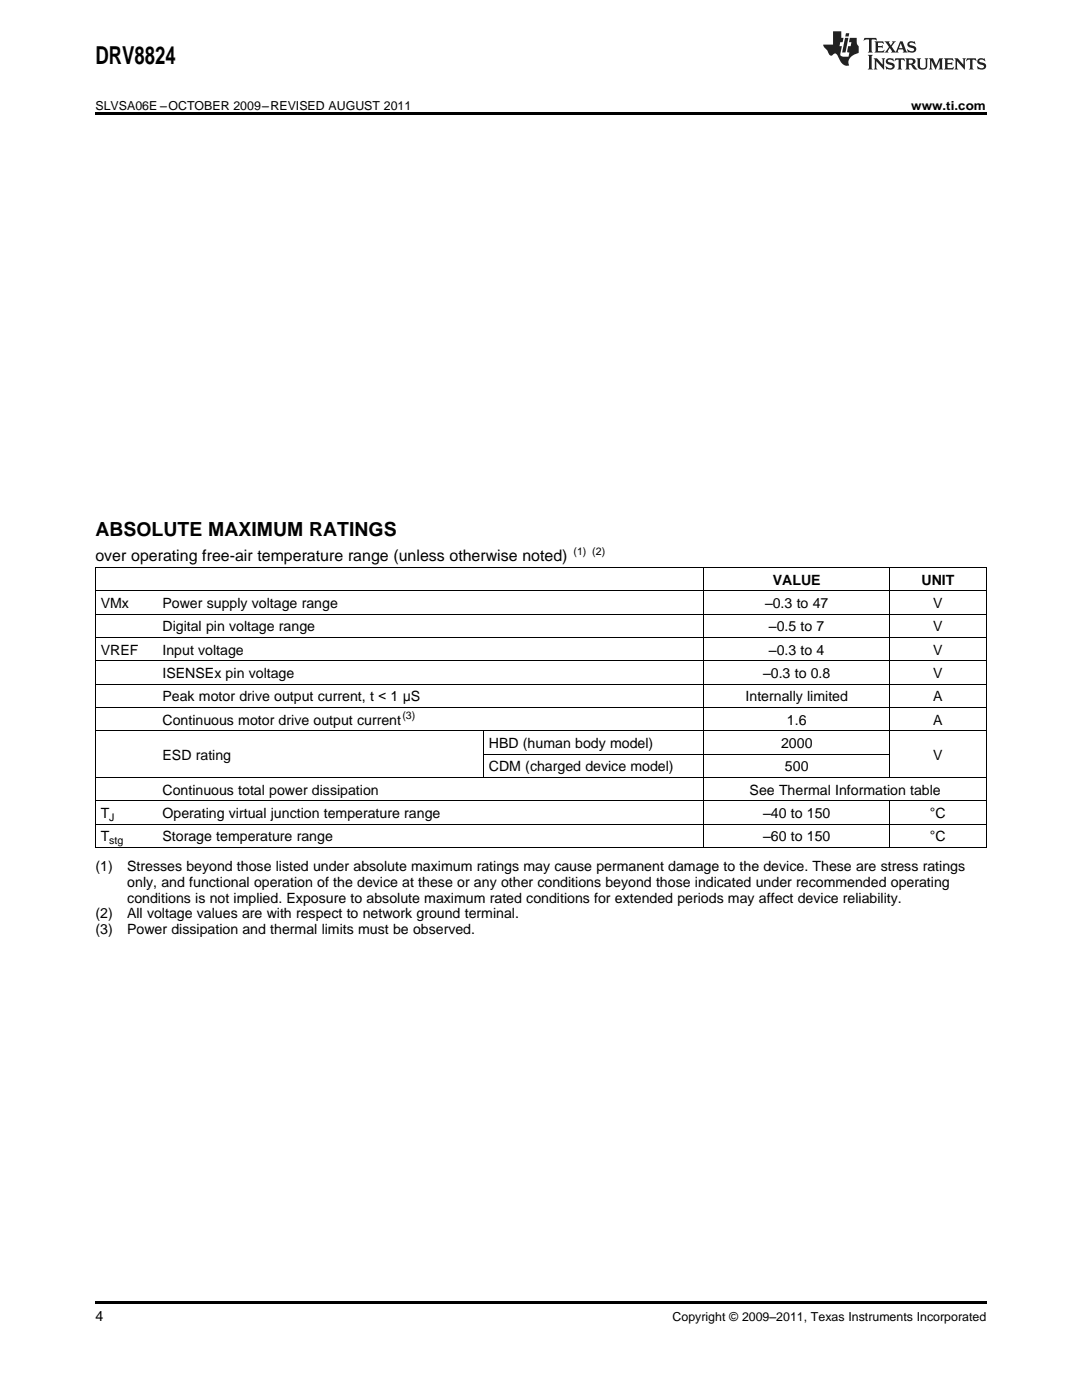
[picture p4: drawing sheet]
<svg xmlns="http://www.w3.org/2000/svg" width="216mm" height="279mm" viewBox="0 0 216 279" stroke-linecap="round" stroke-linejoin="round" font-family="sans-serif">
<defs><g id="words">
<text font-size="4.9" x="19" y="12.8">DRV8824</text>
<text font-size="3.9" x="19" y="106.9">ABSOLUTE MAXIMUM RATINGS</text>
<text font-size="3.2" x="19" y="112">over operating free-air temperature range (unless otherwise noted)</text>
<g font-size="2.8">
<text x="154.2" y="116.7">VALUE</text>
<text x="183.9" y="116.7">UNIT</text>
<text x="20.1" y="121.4">VMx</text>
<text x="32.4" y="121.4">Power supply voltage range</text>
<text x="152.6" y="121.4">–0.3 to 47</text>
<text x="186.2" y="121.4">V</text>
<text x="20.1" y="130.7">VREF</text>
<text x="32.4" y="126">Digital pin voltage range</text>
<text x="32.4" y="130.7">Input voltage</text>
<text x="153.4" y="126">–0.5 to 7</text>
<text x="153.4" y="130.7">–0.3 to 4</text>
<text x="186.2" y="126">V</text>
<text x="186.2" y="130.7">V</text>
<text x="32.4" y="135.3">ISENSEx pin voltage</text>
<text x="152.3" y="135.3">–0.3 to 0.8</text>
<text x="186.2" y="135.3">V</text>
<text x="32.4" y="140">Peak motor drive output current, t &lt; 1 μS</text>
<text x="148.8" y="140">Internally limited</text>
<text x="186.2" y="140">A</text>
<text x="32.4" y="144.6">Continuous motor drive output current</text>
<text x="97.5" y="149.3">HBD (human body model)</text>
<text x="155.9" y="149.3">2000</text>
<text x="157" y="144.6">1.6</text>
<text x="186.2" y="144.6">A</text>
<text x="32.4" y="151.6">ESD rating</text>
<text x="97.5" y="154">CDM (charged device model)</text>
<text x="156.6" y="154">500</text>
<text x="186.2" y="151.6">V</text>
<text x="32.4" y="158.6">Continuous total power dissipation</text>
<text x="149.6" y="158.6">See Thermal Information table</text>
<text x="20.1" y="163.3">T</text>
<text x="20.1" y="167.9">T</text>
<text x="32.4" y="163.3">Operating virtual junction temperature range</text>
<text x="32.4" y="167.9">Storage temperature range</text>
<text x="152.3" y="163.3">–40 to 150</text>
<text x="152.3" y="167.9">–60 to 150</text>
<text x="185.6" y="163.3">°C</text>
<text x="185.6" y="167.9">°C</text>
<text x="19" y="173.8">(1)</text>
<text x="25.4" y="173.8">Stresses beyond those listed under absolute maximum ratings may cause permanent damage to the device. These are stress ratings</text>
<text x="25.4" y="177">only, and functional operation of the device at these or any other conditions beyond those indicated under recommended operating</text>
<text x="19" y="183.3">(2)</text>
<text x="25.4" y="183.3">All voltage values are with respect to network ground terminal.</text>
<text x="25.4" y="180.1">conditions is not implied. Exposure to absolute maximum rated conditions for extended periods may affect device reliability.</text>
<text x="19" y="186.5">(3)</text>
<text x="25.4" y="186.5">Power dissipation and thermal limits must be observed.</text>
<text x="19" y="263.6">4</text>
</g>
<g font-size="2.5">
<text x="19" y="21.9">SLVSA06E –OCTOBER 2009–REVISED AUGUST 2011</text>
<text x="181.8" y="21.9">www.ti.com</text>
<text x="134.2" y="263.6">Copyright © 2009–2011, Texas Instruments Incorporated</text>
</g>
<g font-size="2.1">
<text x="114.4" y="110.8">(1) (2)</text>
<text x="80.3" y="143.5">(3)</text>
<text x="21.8" y="163.8">J</text>
<text x="21.8" y="168.5">stg</text>
</g>
</g></defs>
<g fill="#231f20">
<path d="M172.5 7.6l-.1 .5 .4-.2h.6v.1v2.1l-.2 .4h.9l-.2-.4v-2.1l.1-.1h.5l.5 .2-.2-.5zM174.5 8.3l.2 .3v1.5l-.2 .4h1.8l.2-.6a1.04 1.04 0 0 1-1.3 .2v-.7h.6l.3 .2v-.6l-.3 .2h-.6v-.6l.8-.1 .4 .3-.2-.5zM176.5 8.3l.9 1.1-.9 1.1h.8l-.2-.2 .4-.7 .5 .7-.2 .2h1.5l-.2-.2 .2-.4h.9l.1 .4-.2 .2h1l-.3-.3-.7-1.9h-.5l-.9 2-.8-1 .9-1h-.8l.1 .3-.4 .5-.3-.6 .1-.2zM179.7 8.6l.4 1h-.7zM181.3 8.4a.63 .63 0 0 0-.2 .7 .63 .63 0 0 0 .6 .4l.6 .2 .1 .2a.75 .75 0 0 1-.7 .4 .75 .75 0 0 1-.6-.5l.1 .7 .1-.1a1.11 1.11 0 0 0 1.5-.6 1.13 1.13 0 0 0-1.2-.8l-.1-.4a1.04 1.04 0 0 1 1.2 .2l-.2-.5-.2 .1-.4-.2zM173.2 10.9l.2 .4v2.2l-.2 .4h1l-.3-.4v-2.2l.3-.4zM174.3 11.6l.3 .4v1.5l-.3 .4h.8l-.2-.4v-1.3l1.5 1.7v-1.9l.2-.4h-.7l.2 .4v.9l-1.1-1.3zM177 11.8a.62 .62 0 0 0-.2 .7 .62 .62 0 0 0 .6 .4l.6 .1 .1 .3a.76 .76 0 0 1-.7 .3 .76 .76 0 0 1-.7-.4l.2 .7 .1-.1a1.11 1.11 0 0 0 1.5-.6 1.13 1.13 0 0 0-1.2-.8l-.1-.4a1.04 1.04 0 0 1 1.2 .2l-.2-.6-.2 .1-.5-.1zM178.7 11.6l-.2 .6a.61 .61 0 0 1 .8-.3v1.6l-.2 .4h.9l-.2-.4v-1.6a.63 .63 0 0 1 .7 .3l-.1-.6zM180.6 11.6l.3 .4v1.5l-.3 .4h1l-.2-.2-.1-.8 .6 .2a.76 .76 0 0 0 1.2 .7l-1-1a.58 .58 0 0 0 .6-.5 .58 .58 0 0 0-.5-.6zM181.4 11.9h.1a.45 .45 0 0 1 .5 .1 .45 .45 0 0 1 .1 .5l-.8 .2zM182.9 11.6l.2 .2a2.17 2.17 0 0 0 .3 1.9 .99 .99 0 0 0 1.6-.6v-1.1l.2-.4h-.7l.2 .2a1.92 1.92 0 0 1-.2 1.8 .6 .6 0 0 1-.9-.5v-1.1l.2-.4zM185.4 11.6l.2 .4v1.5l-.2 .4h.7l-.2-.4v-1.4l.8 1.8 .8-1.8v1.4l-.2 .4h.9l-.2-.4v-1.5l.2-.4h-.8l-.6 1.5-.6-1.5zM188.4 11.6l.2 .4v1.5l-.2 .4h1.8l.1-.6a1.04 1.04 0 0 1-1.2 .1v-.6h.5l.4 .2v-.6l-.4 .2h-.5v-.7h.8l.3 .3-.1-.6zM190.5 11.6l.2 .4v1.5l-.2 .4h.7l-.2-.4v-1.3l1.5 1.7v-1.9l.2-.4h-.7l.2 .4v.9l-1.1-1.3zM192.9 11.6l-.1 .6a.61 .61 0 0 1 .7-.3l.1 1.6-.3 .4h1l-.3-.4 .1-1.6a.63 .63 0 0 1 .7 .3l-.1-.6zM195.2 11.8a.62 .62 0 0 0-.2 .7 .62 .62 0 0 0 .6 .4l.6 .1 .1 .3a.76 .76 0 0 1-.7 .3 .76 .76 0 0 1-.6-.4l.1 .7 .1-.1a1.11 1.11 0 0 0 1.6-.6 1.13 1.13 0 0 0-1.3-.8l-.1-.4a1.04 1.04 0 0 1 1.2 .2l-.1-.6-.2 .1-.5-.1z"/>
<path d="M166.2 6.3v2.6h-1.9v.4l.8 .9a.91 .91 0 0 0 1 .8 .56 .56 0 0 1 .5-.3 .56 .56 0 0 1 .5 .3l.4 .8a1.53 1.53 0 0 0 1.9 1.2 1.54 1.54 0 0 1 1-2.1l.9-.3v-1.4a1.52 1.52 0 0 1-.4-1.6h-1.3l-.2 .8h.5l-.2 .8h-.5l-.1 1v.2l.4 .1-.2 .8a1.93 1.93 0 0 1-1.6-.3l.3-1.8h-.5l.2-.8h.4l.2-.8h-.4v-1.3zM168.6 7.6l-.6 2.9h.7l.6-2.9zM168.8 6.6l-.1 .7h.6l.2-.7z"/>
</g>
<path d="M19 22.5h177.8v.5h-177.8zM19 259.7h177.8v.5h-177.8z" fill="#000"/>
<g fill="none" stroke="#000" stroke-width=".2">
<path d="M19 117.9h177.8M19 113.3h177.8M19.1 113.3v55.9M140.5 113.3v55.9M177.4 113.3v41.9M196.8 113.3v55.9M19 136.5h177.8M19 131.9h177.8M19 127.2h177.8M19 122.6h177.8M19 159.8h177.8M19 155.2h177.8"/>
<path d="M19 145.9h177.8M19 141.2h177.8M96.4 145.9v9.3M96.5 150.5h80.9M177.4 159.9v9.3M19 169.1h177.8M19 164.5h177.8"/>
</g>
<use href="#words"/>
</svg>
